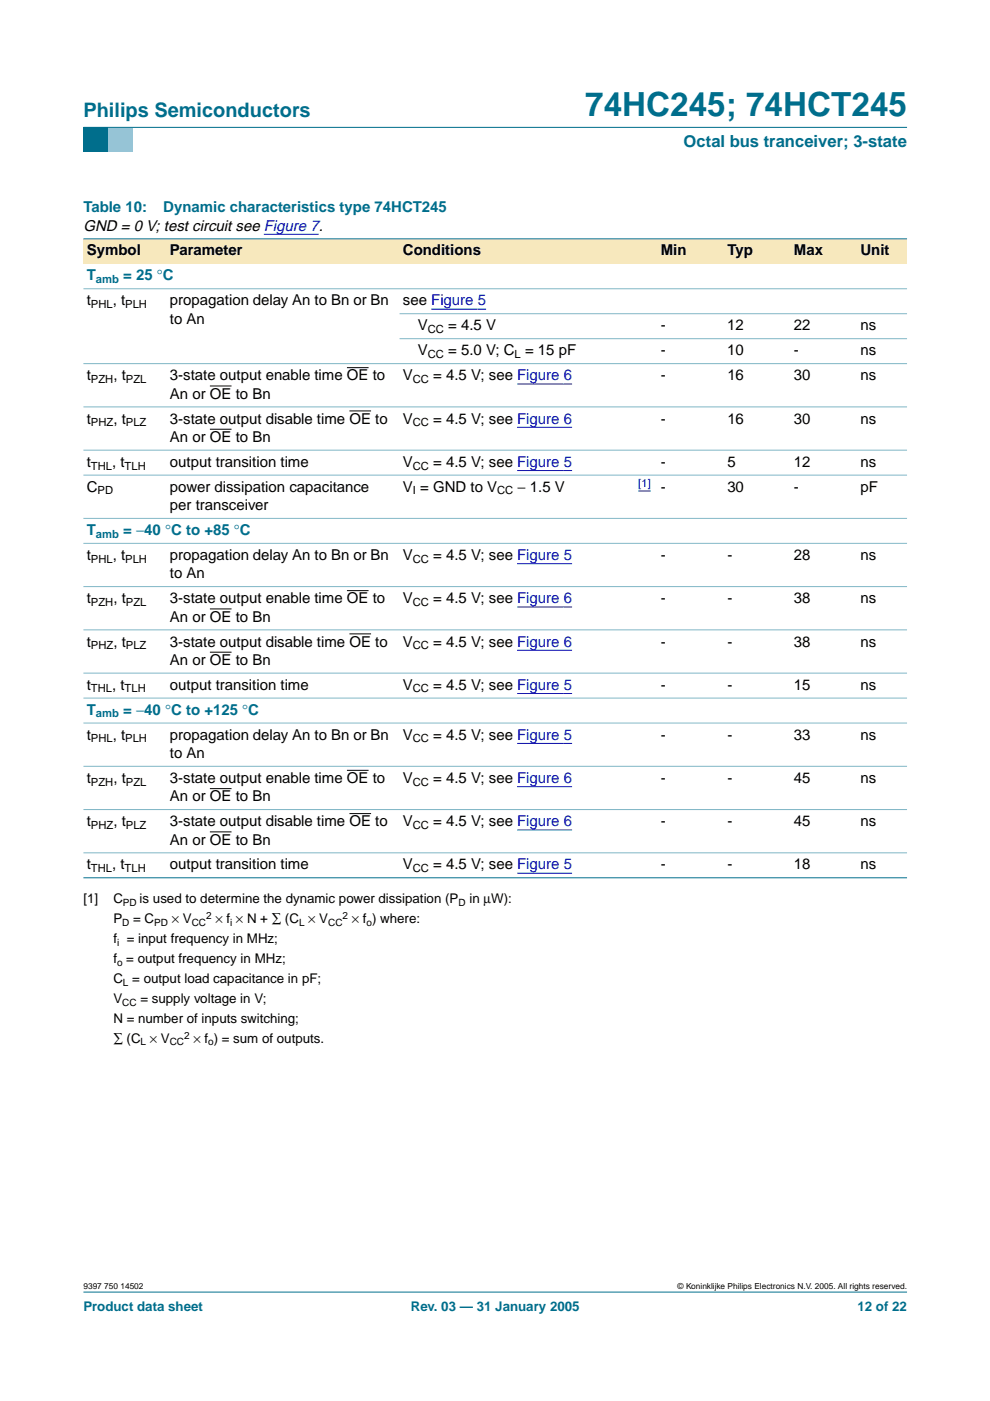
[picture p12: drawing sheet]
<svg xmlns="http://www.w3.org/2000/svg" width="210mm" height="297mm" viewBox="0 0 210 297" stroke-linecap="round" stroke-linejoin="round" font-family="sans-serif">
<defs><g id="words">
<text font-size="7.1" fill="#006e8c" x="124.1" y="24.7">74HC245; 74HCT245</text>
<text font-size="4.2" fill="#006e8c" x="17.7" y="24.9">Philips Semiconductors</text>
<text font-size="3.5" fill="#006e8c" x="144.9" y="31.1">Octal bus tranceiver; 3-state</text>
<g font-size="3.2" fill="#006e8c">
<text x="17.7" y="45">Table 10:</text>
<text x="34.6" y="45">Dynamic characteristics type 74HCT245</text>
<text x="18.4" y="59.5">T</text>
<text x="26.1" y="59.5">= 25 °C</text>
<text x="18.4" y="113.4">T</text>
<text x="26.1" y="113.4">= −40 °C to +85 °C</text>
<text x="18.4" y="151.5">T</text>
<text x="26.1" y="151.5">= −40 °C to +125 °C</text>
</g>
<g font-size="3.2">
<text x="17.7" y="48.9">GND = 0 V; test circuit see Figure 7.</text>
<text x="18.4" y="54.2">Symbol</text>
<text x="36" y="54.2">Parameter</text>
<text x="85.4" y="54.2">Conditions</text>
<text x="140.1" y="54.2">Min</text>
<text x="154.2" y="54.2">Typ</text>
<text x="168.3" y="54.2">Max</text>
<text x="182.4" y="54.2">Unit</text>
<text x="18.4" y="64.8">t</text>
<text x="23.9" y="64.8">, t</text>
<text x="36" y="64.8">propagation delay An to Bn or Bn</text>
<text x="85.4" y="64.8">see Figure 5</text>
<text x="36" y="68.6">to An</text>
<text x="88.6" y="70">V</text>
<text x="95" y="70">= 4.5 V</text>
<text x="140.1" y="70">-</text>
<text x="154.2" y="70">12</text>
<text x="168.3" y="70">22</text>
<text x="182.4" y="70">ns</text>
<text x="88.6" y="75.3">V</text>
<text x="95" y="75.3">= 5.0 V; C = 15 pF</text>
<text x="140.1" y="75.3">-</text>
<text x="154.2" y="75.3">10</text>
<text x="168.3" y="75.3">-</text>
<text x="182.4" y="75.3">ns</text>
<text x="18.4" y="80.6">t</text>
<text x="24" y="80.6">, t</text>
<text x="36" y="80.6">3-state output enable time OE to</text>
<text x="85.4" y="80.6">V</text>
<text x="91.9" y="80.6">= 4.5 V; see Figure 6</text>
<text x="140.1" y="80.6">-</text>
<text x="154.2" y="80.6">16</text>
<text x="168.3" y="80.6">30</text>
<text x="182.4" y="80.6">ns</text>
<text x="18.4" y="89.8">t</text>
<text x="24" y="89.8">, t</text>
<text x="36" y="89.8">3-state output disable time OE to</text>
<text x="36" y="84.5">An or OE to Bn</text>
<text x="85.4" y="89.8">V</text>
<text x="91.9" y="89.8">= 4.5 V; see Figure 6</text>
<text x="140.1" y="89.8">-</text>
<text x="154.2" y="89.8">16</text>
<text x="168.3" y="89.8">30</text>
<text x="182.4" y="89.8">ns</text>
<text x="36" y="93.7">An or OE to Bn</text>
<text x="18.4" y="99">t</text>
<text x="23.8" y="99">, t</text>
<text x="36" y="99">output transition time</text>
<text x="85.4" y="99">V</text>
<text x="91.9" y="99">= 4.5 V; see Figure 5</text>
<text x="140.1" y="99">-</text>
<text x="154.2" y="99">5</text>
<text x="168.3" y="99">12</text>
<text x="182.4" y="99">ns</text>
<text x="18.4" y="104.3">C</text>
<text x="36" y="104.3">power dissipation capacitance</text>
<text x="85.4" y="104.3">V = GND to V</text>
<text x="109.7" y="104.3">− 1.5 V</text>
<text x="140.1" y="104.3">-</text>
<text x="154.2" y="104.3">30</text>
<text x="168.3" y="104.3">-</text>
<text x="182.4" y="104.3">pF</text>
<text x="36" y="108.1">per transceiver</text>
<text x="18.4" y="118.7">t</text>
<text x="23.9" y="118.7">, t</text>
<text x="36" y="118.7">propagation delay An to Bn or Bn</text>
<text x="85.4" y="118.7">V</text>
<text x="91.9" y="118.7">= 4.5 V; see Figure 5</text>
<text x="140.1" y="118.7">-</text>
<text x="154.2" y="118.7">-</text>
<text x="168.3" y="118.7">28</text>
<text x="182.4" y="118.7">ns</text>
<text x="36" y="122.6">to An</text>
<text x="18.4" y="127.9">t</text>
<text x="24" y="127.9">, t</text>
<text x="36" y="127.9">3-state output enable time OE to</text>
<text x="36" y="131.8">An or OE to Bn</text>
<text x="85.4" y="127.9">V</text>
<text x="91.9" y="127.9">= 4.5 V; see Figure 6</text>
<text x="140.1" y="127.9">-</text>
<text x="154.2" y="127.9">-</text>
<text x="168.3" y="127.9">38</text>
<text x="182.4" y="127.9">ns</text>
<text x="18.4" y="137.1">t</text>
<text x="24" y="137.1">, t</text>
<text x="36" y="137.1">3-state output disable time OE to</text>
<text x="85.4" y="137.1">V</text>
<text x="91.9" y="137.1">= 4.5 V; see Figure 6</text>
<text x="140.1" y="137.1">-</text>
<text x="154.2" y="137.1">-</text>
<text x="168.3" y="137.1">38</text>
<text x="182.4" y="137.1">ns</text>
<text x="36" y="141">An or OE to Bn</text>
<text x="18.4" y="146.2">t</text>
<text x="23.8" y="146.2">, t</text>
<text x="36" y="146.2">output transition time</text>
<text x="85.4" y="146.2">V</text>
<text x="91.9" y="146.2">= 4.5 V; see Figure 5</text>
<text x="140.1" y="146.2">-</text>
<text x="154.2" y="146.2">-</text>
<text x="168.3" y="146.2">15</text>
<text x="182.4" y="146.2">ns</text>
<text x="18.4" y="156.8">t</text>
<text x="23.9" y="156.8">, t</text>
<text x="36" y="156.8">propagation delay An to Bn or Bn</text>
<text x="36" y="160.7">to An</text>
<text x="85.4" y="156.8">V</text>
<text x="91.9" y="156.8">= 4.5 V; see Figure 5</text>
<text x="140.1" y="156.8">-</text>
<text x="154.2" y="156.8">-</text>
<text x="168.3" y="156.8">33</text>
<text x="182.4" y="156.8">ns</text>
<text x="18.4" y="166">t</text>
<text x="24" y="166">, t</text>
<text x="36" y="166">3-state output enable time OE to</text>
<text x="85.4" y="166">V</text>
<text x="91.9" y="166">= 4.5 V; see Figure 6</text>
<text x="140.1" y="166">-</text>
<text x="154.2" y="166">-</text>
<text x="168.3" y="166">45</text>
<text x="182.4" y="166">ns</text>
<text x="36" y="169.9">An or OE to Bn</text>
<text x="18.4" y="175.2">t</text>
<text x="24" y="175.2">, t</text>
<text x="36" y="179.1">An or OE to Bn</text>
<text x="36" y="175.2">3-state output disable time OE to</text>
<text x="85.4" y="175.2">V</text>
<text x="91.9" y="175.2">= 4.5 V; see Figure 6</text>
<text x="140.1" y="175.2">-</text>
<text x="154.2" y="175.2">-</text>
<text x="168.3" y="175.2">45</text>
<text x="182.4" y="175.2">ns</text>
<text x="18.4" y="184.3">t</text>
<text x="23.8" y="184.3">, t</text>
<text x="36" y="184.3">output transition time</text>
<text x="85.4" y="184.3">V</text>
<text x="91.9" y="184.3">= 4.5 V; see Figure 5</text>
<text x="140.1" y="184.3">-</text>
<text x="154.2" y="184.3">-</text>
<text x="168.3" y="184.3">18</text>
<text x="182.4" y="184.3">ns</text>
</g>
<g font-size="2.8">
<text x="17.7" y="191.5">[1]</text>
<text x="24" y="191.5">C</text>
<text x="29.6" y="191.5">is used to determine the dynamic power dissipation (P</text>
<text x="99.5" y="191.5">in µW):</text>
<text x="24" y="195.8">P</text>
<text x="28.2" y="195.8">= C</text>
<text x="36.4" y="195.8">× V</text>
<text x="45.7" y="195.8">× f × N + ∑ (C × V</text>
<text x="74.6" y="195.8">× f ) where:</text>
<text x="24" y="200">f</text>
<text x="26.9" y="200">= input frequency in MHz;</text>
<text x="24" y="204.2">f = output frequency in MHz;</text>
<text x="24" y="208.5">C = output load capacitance in pF;</text>
<text x="24" y="212.7">V</text>
<text x="29.8" y="212.7">= supply voltage in V;</text>
<text x="24" y="216.9">N = number of inputs switching;</text>
<text x="24" y="221.2">∑ (C × V</text>
<text x="41" y="221.2">× f ) = sum of outputs.</text>
</g>
<g font-size="2.8" fill="#006e8c">
<text x="17.7" y="278">Product data sheet</text>
<text x="87.1" y="278">Rev. 03 — 31 January 2005</text>
<text x="181.8" y="278">12 of 22</text>
</g>
<g font-size="2.4">
<text x="19.3" y="65.3">PHL</text>
<text x="26.6" y="65.3">PLH</text>
<text x="90.7" y="70.6">CC</text>
<text x="90.7" y="75.9">CC</text>
<text x="109.1" y="75.9">L</text>
<text x="19.3" y="81.2">PZH</text>
<text x="26.7" y="81.2">PZL</text>
<text x="87.5" y="81.2">CC</text>
<text x="19.3" y="90.4">PHZ</text>
<text x="26.7" y="90.4">PLZ</text>
<text x="87.5" y="90.4">CC</text>
<text x="19.3" y="99.5">THL</text>
<text x="26.4" y="99.5">TLH</text>
<text x="87.5" y="99.5">CC</text>
<text x="20.7" y="104.8">PD</text>
<text x="87.5" y="104.8">I</text>
<text x="105.4" y="104.8">CC</text>
<text x="19.3" y="119.3">PHL</text>
<text x="26.6" y="119.3">PLH</text>
<text x="87.5" y="119.3">CC</text>
<text x="19.3" y="128.5">PZH</text>
<text x="26.7" y="128.5">PZL</text>
<text x="87.5" y="128.5">CC</text>
<text x="19.3" y="137.6">PHZ</text>
<text x="26.7" y="137.6">PLZ</text>
<text x="87.5" y="137.6">CC</text>
<text x="19.3" y="146.8">THL</text>
<text x="26.4" y="146.8">TLH</text>
<text x="87.5" y="146.8">CC</text>
<text x="19.3" y="157.4">PHL</text>
<text x="26.6" y="157.4">PLH</text>
<text x="87.5" y="157.4">CC</text>
<text x="19.3" y="166.6">PZH</text>
<text x="26.7" y="166.6">PZL</text>
<text x="87.5" y="166.6">CC</text>
<text x="19.3" y="175.7">PHZ</text>
<text x="26.7" y="175.7">PLZ</text>
<text x="87.5" y="175.7">CC</text>
<text x="19.3" y="184.9">THL</text>
<text x="26.4" y="184.9">TLH</text>
<text x="87.5" y="184.9">CC</text>
</g>
<g font-size="2.4" fill="#006e8c">
<text x="20.3" y="60">amb</text>
<text x="20.3" y="114">amb</text>
<text x="20.3" y="152.1">amb</text>
</g>
<text font-size="2.4" fill="#00f" x="135.3" y="103.3">[1]</text>
<g font-size="2.1">
<text x="25.9" y="196.3">D</text>
<text x="26.1" y="192">PD</text>
<text x="32.7" y="196.3">PD</text>
<text x="40.6" y="196.3">CC</text>
<text x="43.7" y="194.9">2</text>
<text x="48.8" y="196.3">i</text>
<text x="63.4" y="196.3">L</text>
<text x="69.6" y="196.3">CC</text>
<text x="72.6" y="194.9">2</text>
<text x="77.7" y="196.3">o</text>
<text x="97.2" y="192">D</text>
<text x="24.8" y="200.5">i</text>
<text x="24.8" y="204.7">o</text>
<text x="26.1" y="209">L</text>
<text x="25.9" y="213.2">CC</text>
<text x="29.8" y="221.7">L</text>
<text x="36" y="221.7">CC</text>
<text x="39" y="220.3">2</text>
<text x="44.1" y="221.7">o</text>
</g>
<g font-size="1.8">
<text x="17.7" y="273.4">9397 750 14502</text>
<text x="143.7" y="273.4">© Koninklijke Philips Electronics N.V. 2005. All rights reserved.</text>
</g>
</g></defs>
<path d="M17.7 273.9h174.6z" fill="#006e8c" stroke="#006e8c" stroke-width=".21"/>
<path d="M17.7 27h5.3v5.3h-5.3z" fill-rule="evenodd" fill="#006e8c"/>
<path d="M23 27h5.3v5.3h-5.3z" fill-rule="evenodd" fill="#96c4d6"/>
<path d="M17.7 27h174.6z" fill="#006e8c" stroke="#006e8c" stroke-width=".21"/>
<path d="M55.9 49.7h11.7" fill="none" stroke="#00f" stroke-width=".21"/>
<g fill="#f7e8bd">
<path d="M17.7 50.6h17.6v5.3h-17.6z" fill-rule="evenodd"/>
<path d="M35.3 50.6h49.4v5.3h-49.4z" fill-rule="evenodd"/>
<path d="M84.7 50.6h47.6v5.3h-47.6z" fill-rule="evenodd"/>
<path d="M132.3 50.6h7.1v5.3h-7.1z" fill-rule="evenodd"/>
<path d="M139.4 50.6h14.1v5.3h-14.1z" fill-rule="evenodd"/>
<path d="M153.5 50.6h14.1v5.3h-14.1z" fill-rule="evenodd"/>
<path d="M167.6 50.6h14.1v5.3h-14.1z" fill-rule="evenodd"/>
<path d="M181.7 50.6h10.6v5.3h-10.6z" fill-rule="evenodd"/>
</g>
<g fill="none" stroke="#00f" stroke-width=".21">
<path d="M91.4 65.5h11.7M109.7 81.4h11.6M109.7 90.6h11.6M109.7 99.8h11.6M109.7 119.5h11.6M135.3 104.1h2.7M109.7 128.7h11.6M109.7 137.9h11.6M109.7 147h11.6M109.7 157.6h11.6M109.7 166.8h11.6M109.7 176h11.6"/>
<path d="M109.7 185.1h11.6"/>
</g>
<path d="M73.6 78h4.5M44.5 81.8h4.6M44.5 91h4.6M74.1 87.1h4.6M44.5 129.1h4.6M44.5 138.3h4.6M73.6 125.2h4.5M74.1 134.4h4.6M44.5 167.2h4.6M44.5 176.4h4.6M73.6 163.3h4.5M74.1 172.5h4.6" fill="none" stroke="#000" stroke-width=".21"/>
<g fill="#006e8c" stroke="#006e8c" stroke-width=".21">
<path d="M17.7 50.6h174.6z"/>
<path d="M17.7 186.1h174.6z"/>
</g>
<g fill="#80b6c6" stroke="#80b6c6" stroke-width=".21">
<path d="M17.7 61.2h174.6z"/>
<path d="M84.7 66.5h107.6z"/>
<path d="M84.7 71.8h107.6z"/>
<path d="M17.7 77.1h174.6z"/>
<path d="M17.7 86.3h174.6z"/>
<path d="M17.7 95.4h174.6z"/>
<path d="M17.7 100.7h174.6z"/>
<path d="M17.7 109.9h174.6z"/>
<path d="M17.7 115.2h174.6z"/>
<path d="M17.7 124.4h174.6z"/>
<path d="M17.7 133.5h174.6z"/>
<path d="M17.7 142.7h174.6z"/>
<path d="M17.7 148h174.6z"/>
<path d="M17.7 153.3h174.6z"/>
<path d="M17.7 162.5h174.6z"/>
<path d="M17.7 171.6h174.6z"/>
<path d="M17.7 180.8h174.6z"/>
</g>
<use href="#words"/>
</svg>
